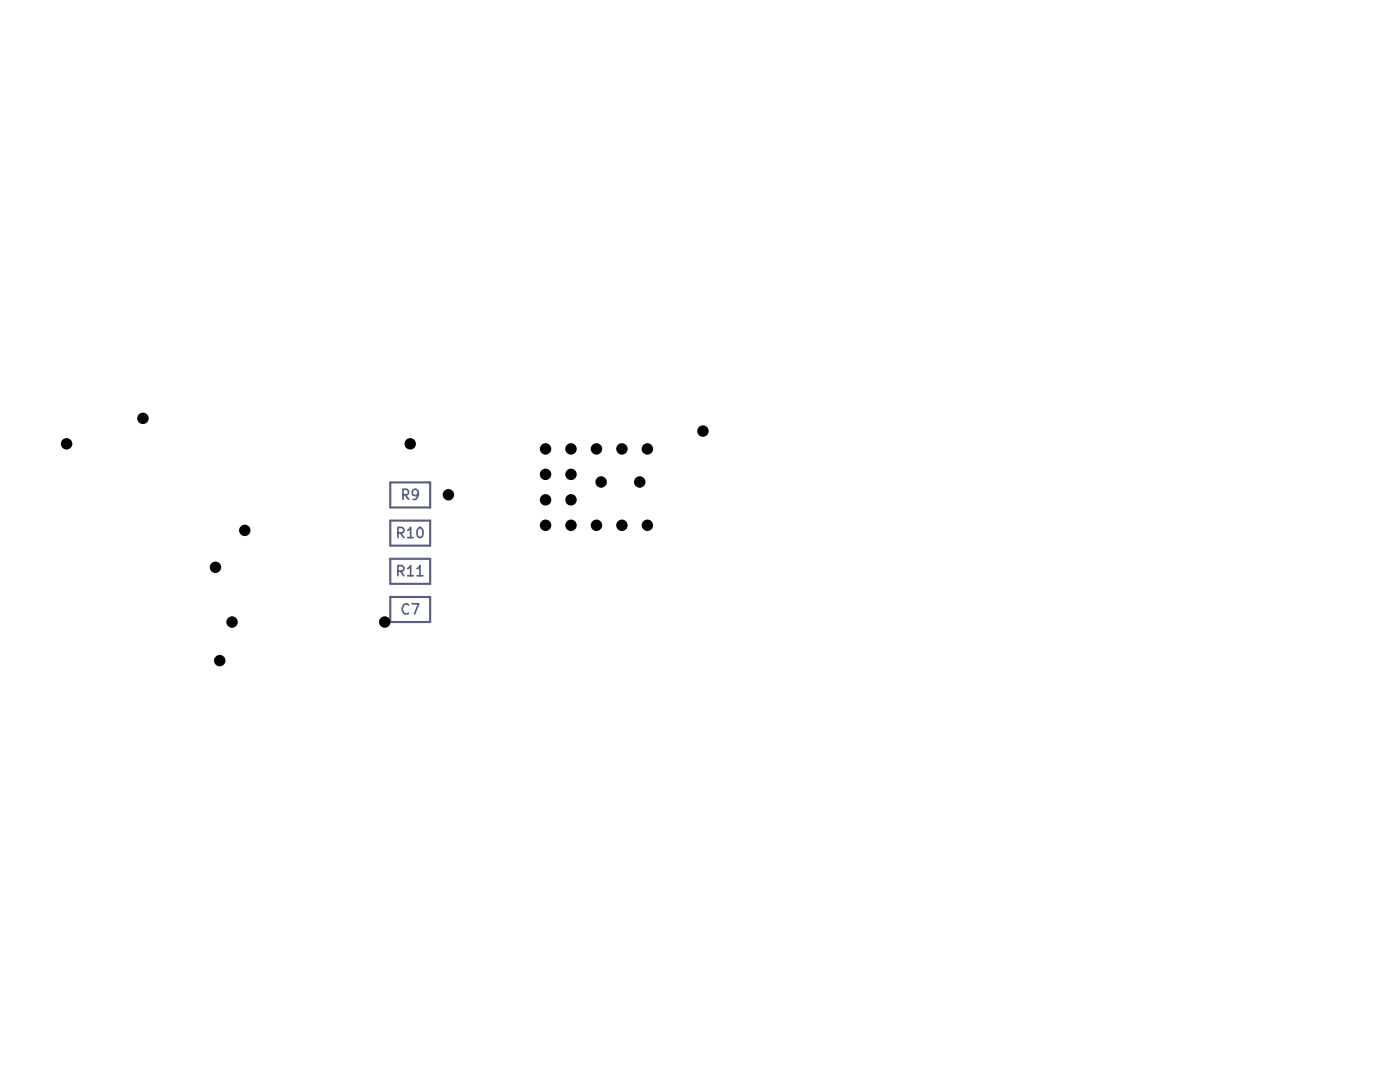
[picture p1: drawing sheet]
<svg xmlns="http://www.w3.org/2000/svg" width="279mm" height="216mm" viewBox="0 0 279 216" stroke-linecap="round" stroke-linejoin="round" font-family="sans-serif">
<path d="M77.9 96.3h7.9v5h-7.9zM77.9 119.1h7.9v5h-7.9zM77.9 103.9h7.9v5h-7.9zM77.9 111.5h7.9v5h-7.9z" fill="none" stroke="#585d84" stroke-width=".42"/>
<g fill="none" stroke="#585d84" stroke-width=".34">
<path d="M80.4 98.7h.8a.53 .53 0 0 0 .2-.8l-.2-.3h-.8v2M80.9 98.7l.6 .9M83.5 98.5a.67 .67 0 0 1-1.2 0v-.5a.67 .67 0 0 1 .8-.4 1.3 1.3 0 0 1 0 2h-.6M79.4 114h.8a.56 .56 0 0 0 .4-.6 .56 .56 0 0 0-.4-.5h-.8v2M79.4 106.3h.8a.56 .56 0 0 0 .4-.5 .56 .56 0 0 0-.4-.6h-.8v2.1M79.9 114l.7 .9M79.9 106.3l.7 1M81.4 113.5l.6-.6v2M81.4 105.8l.6-.6v2.1M81.4 114.9h1.1M81.4 107.3h1.1M83.2 113.5l.3-.1 .3-.5v2"/>
<path d="M83.2 114.9h1.2M83.7 105.2l.4 .2a1.37 1.37 0 0 1 .1 1.7l-.5 .2a1.23 1.23 0 0 1 0-2.1zM81.5 120.7l-.1-.1a.85 .85 0 0 0-.9 .2 .85 .85 0 0 0-.2 .9 .87 .87 0 0 0 .9 .8l.3-.2M82.2 120.5h1.4l-.9 2"/>
</g>
<g fill="#000">
<circle cx="13.3" cy="88.6" r="1.14"/>
<circle cx="28.5" cy="83.5" r="1.14"/>
<circle cx="81.9" cy="88.6" r="1.14"/>
<circle cx="89.5" cy="98.7" r="1.14"/>
<circle cx="108.9" cy="94.7" r="1.14"/>
<circle cx="108.9" cy="89.6" r="1.14"/>
<circle cx="108.9" cy="99.7" r="1.14"/>
<circle cx="114" cy="94.7" r="1.14"/>
<circle cx="114" cy="89.6" r="1.14"/>
<circle cx="114" cy="99.7" r="1.14"/>
<circle cx="119" cy="89.6" r="1.14"/>
<circle cx="120" cy="96.2" r="1.14"/>
<circle cx="124.1" cy="89.6" r="1.14"/>
<circle cx="127.7" cy="96.2" r="1.14"/>
<circle cx="129.2" cy="89.6" r="1.14"/>
<circle cx="140.3" cy="86" r="1.14"/>
<circle cx="43" cy="113.2" r="1.14"/>
<circle cx="48.8" cy="105.8" r="1.14"/>
<circle cx="108.9" cy="104.8" r="1.14"/>
<circle cx="114" cy="104.8" r="1.14"/>
<circle cx="119" cy="104.8" r="1.14"/>
<circle cx="124.1" cy="104.8" r="1.14"/>
<circle cx="129.2" cy="104.8" r="1.14"/>
<circle cx="43.9" cy="131.8" r="1.14"/>
<circle cx="46.3" cy="124.1" r="1.14"/>
<circle cx="76.8" cy="124.1" r="1.14"/>
</g>
</svg>
